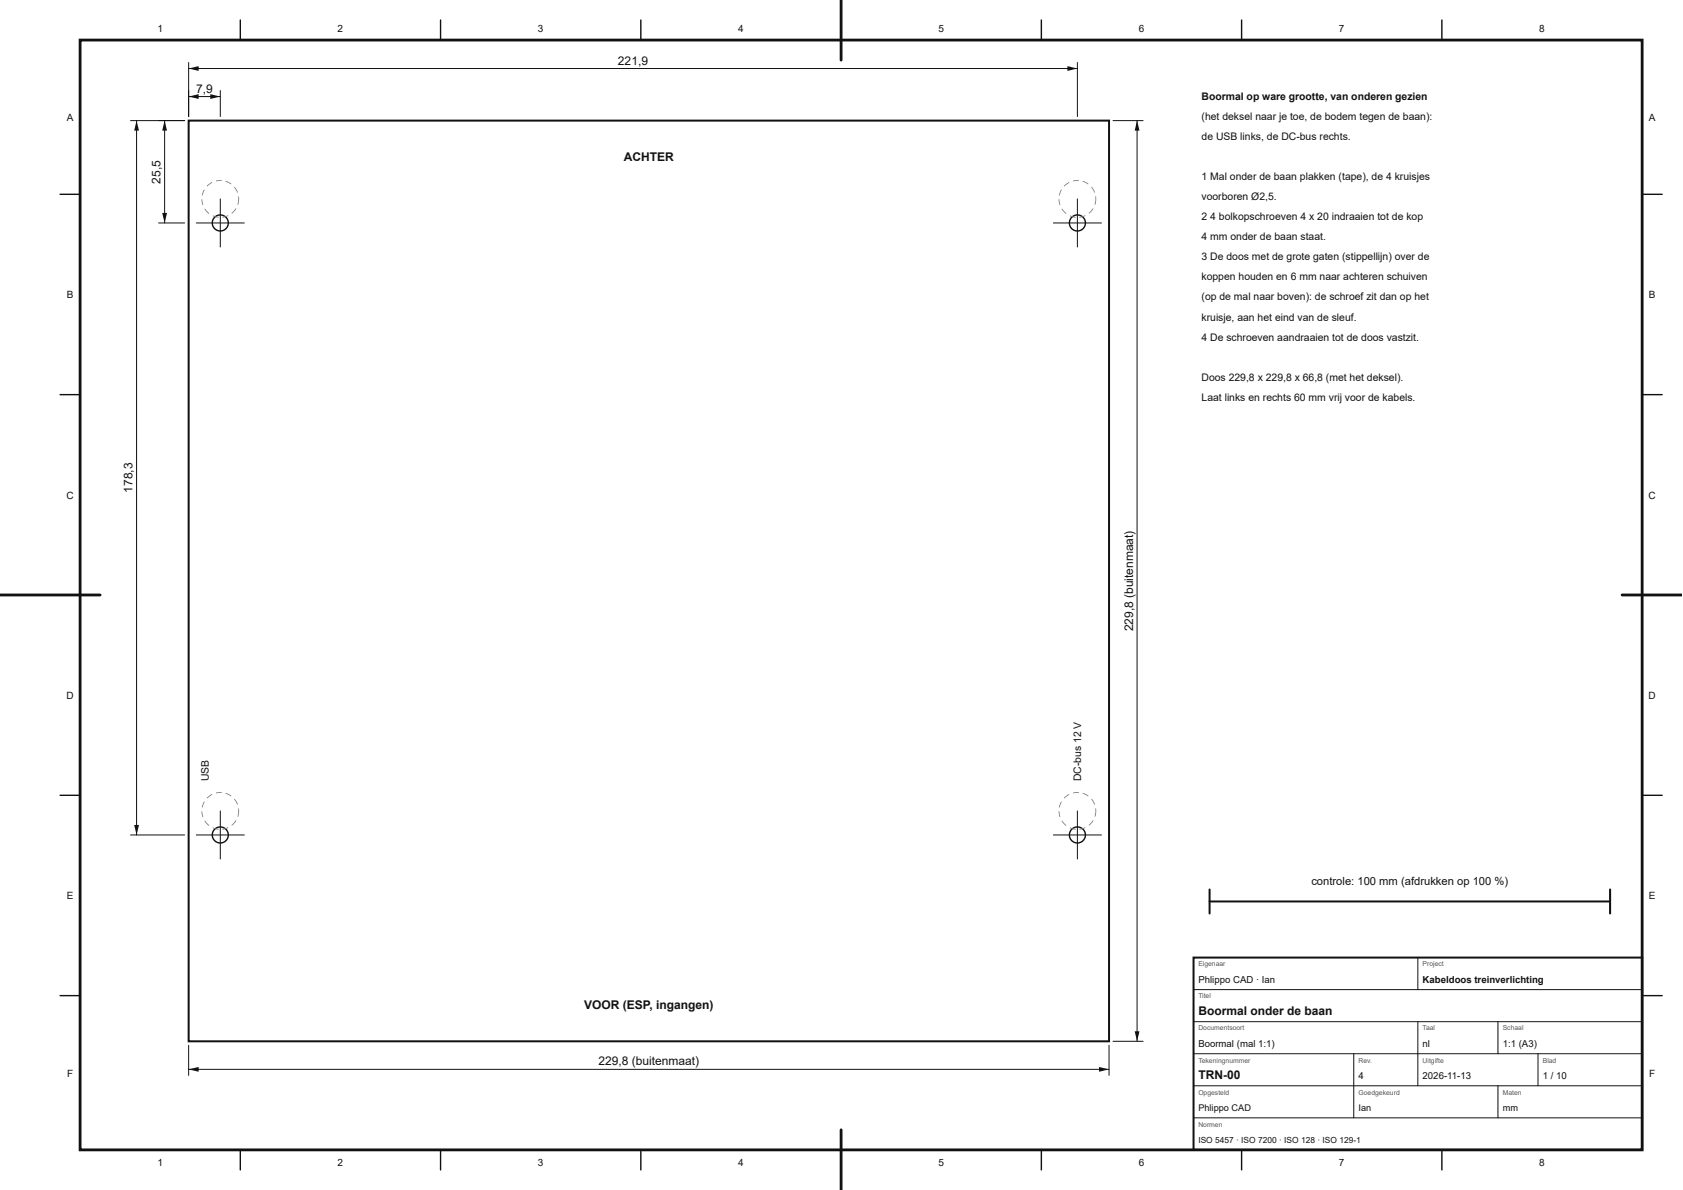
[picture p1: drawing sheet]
<svg xmlns="http://www.w3.org/2000/svg" width="420mm" height="297mm" viewBox="0 0 420 297" stroke-linecap="round" stroke-linejoin="round" font-family="sans-serif">
<defs><g id="words">
<g font-size="3" fill="#111">
<text x="154.3" y="16.1">221,9</text>
<text x="49" y="23.1">7,9</text>
<text x="155.7" y="40.1">ACHTER</text>
<text x="40.1" y="45.8" transform="rotate(-90 40.1 45.8)">25,5</text>
<text x="33.1" y="123" transform="rotate(-90 33.1 123)">178,3</text>
<text x="282.9" y="157.6" transform="rotate(-90 282.9 157.6)">229,8 (buitenmaat)</text>
<text x="145.9" y="251.9">VOOR (ESP, ingangen)</text>
<text x="299.2" y="253.4">Boormal onder de baan</text>
<text x="149.4" y="265.9">229,8 (buitenmaat)</text>
<text x="299.2" y="269.4">TRN-00</text>
</g>
<text font-size="2.8" fill="#111" x="327.4" y="221">controle: 100 mm (afdrukken op 100 %)</text>
<g font-size="2.6" fill="#111">
<text x="300" y="25">Boormal op ware grootte, van onderen gezien</text>
<text x="300" y="30">(het deksel naar je toe, de bodem tegen de baan):</text>
<text x="300" y="35">de USB links, de DC-bus rechts.</text>
<text x="300" y="45">1 Mal onder de baan plakken (tape), de 4 kruisjes</text>
<text x="300" y="50">voorboren Ø2,5.</text>
<text x="300" y="55">2</text>
<text x="300" y="60">4 mm onder de baan staat.</text>
<text x="302.2" y="55">4 bolkopschroeven 4 x 20 indraaien tot de kop</text>
<text x="300" y="65">3 De doos met de grote gaten (stippellijn) over de</text>
<text x="300" y="70">koppen houden en 6 mm naar achteren schuiven</text>
<text x="300" y="75">(op de mal naar boven): de schroef zit dan op het</text>
<text x="300" y="80">kruisje, aan het eind van de sleuf.</text>
<text x="300" y="85">4 De schroeven aandraaien tot de doos vastzit.</text>
<text x="300" y="95">Doos 229,8 x 229,8 x 66,8 (met het deksel).</text>
<text x="300" y="100">Laat links en rechts 60 mm vrij voor de kabels.</text>
<text x="52.1" y="195" transform="rotate(-90 52.1 195)">USB</text>
<text x="269.9" y="195" transform="rotate(-90 269.9 195)">DC-bus 12 V</text>
</g>
<g font-size="2.5" fill="#111">
<text x="39.3" y="8">1</text>
<text x="84.3" y="8">2</text>
<text x="134.3" y="8">3</text>
<text x="184.3" y="8">4</text>
<text x="234.3" y="8">5</text>
<text x="284.3" y="8">6</text>
<text x="334.3" y="8">7</text>
<text x="384.3" y="8">8</text>
<text x="16.7" y="30.2">A</text>
<text x="411.7" y="30.2">A</text>
<text x="16.7" y="74.5">B</text>
<text x="411.7" y="74.5">B</text>
<text x="16.6" y="124.5">C</text>
<text x="411.6" y="124.5">C</text>
<text x="16.6" y="174.5">D</text>
<text x="411.6" y="174.5">D</text>
<text x="16.7" y="224.5">E</text>
<text x="411.7" y="224.5">E</text>
<text x="16.7" y="268.7">F</text>
<text x="411.7" y="268.7">F</text>
<text x="39.3" y="291">1</text>
<text x="84.3" y="291">2</text>
<text x="134.3" y="291">3</text>
<text x="184.3" y="291">4</text>
<text x="234.3" y="291">5</text>
<text x="284.3" y="291">6</text>
<text x="334.3" y="291">7</text>
<text x="384.3" y="291">8</text>
</g>
<g font-size="2.4" fill="#111">
<text x="299.2" y="245.4">Phlippo CAD · Ian</text>
<text x="355.2" y="245.4">Kabeldoos treinverlichting</text>
<text x="299.2" y="261.4">Boormal (mal 1:1)</text>
<text x="355.2" y="261.4">nl</text>
<text x="375.2" y="261.4">1:1 (A3)</text>
<text x="339.2" y="269.4">4</text>
<text x="355.2" y="269.4">2026-11-13</text>
<text x="385.2" y="269.4">1 / 10</text>
</g>
<g font-size="2.3" fill="#111">
<text x="299.2" y="277.4">Phlippo CAD</text>
<text x="339.2" y="277.4">Ian</text>
<text x="375.2" y="277.4">mm</text>
</g>
<text font-size="2.1" fill="#111" x="299.2" y="285.4">ISO 5457 · ISO 7200 · ISO 128 · ISO 129-1</text>
<g font-size="1.7" fill="#555">
<text x="299.2" y="241.2">Eigenaar</text>
<text x="355.2" y="241.2">Project</text>
<text x="299.2" y="249.2">Titel</text>
<text x="299.2" y="257.2">Documentsoort</text>
<text x="355.2" y="257.2">Taal</text>
<text x="375.2" y="257.2">Schaal</text>
<text x="299.2" y="265.2">Tekeningnummer</text>
<text x="339.2" y="265.2">Rev.</text>
<text x="355.2" y="265.2">Uitgifte</text>
<text x="385.2" y="265.2">Blad</text>
<text x="299.2" y="273.2">Opgesteld</text>
<text x="339.2" y="273.2">Goedgekeurd</text>
<text x="375.2" y="273.2">Maten</text>
<text x="299.2" y="281.2">Normen</text>
</g>
</g></defs>
<path d="M47.1 30.1h229.8v229.8h-229.8z" fill="none" stroke="#111" stroke-width=".5"/>
<circle cx="269" cy="55.7" r="2" fill="none" stroke="#111" stroke-width=".35"/>
<path d="M263 55.7h12M269 49.7v12" fill="none" stroke="#111" stroke-width=".25"/>
<path d="M272.8 52l.2 .1-.2 .3-.9 .9-.1-.1zM269.5 54.1l1.4-.4 .1 .2-1.5 .4zM267.2 53.8l1.4 .3v.2l-1.5-.4zM265 52.2l.2-.1 1.1 1.1-.2 .2zM264.3 49.7h.2l.3 1.4-.2 .1zM264.9 47.3l.2 .1-.5 1.4h-.2zM265.6 46.4l1.3-1 .1 .2-1.3 .9zM267.9 45.1l1.5-.1-.1 .2-1.4 .1zM270.3 45.1l1.5 .8-.1 .1-1.4-.7zM272.4 46.7l.2-.1 .2 .3 .6 1.1-.2 .1zM273.5 49h.2v.7l-.2 1.4h-.2z" fill="#777"/>
<circle cx="269" cy="208.4" r="2" fill="none" stroke="#111" stroke-width=".35"/>
<path d="M263 208.4h12M269 202.4v12" fill="none" stroke="#111" stroke-width=".25"/>
<path d="M272.8 204.7l.2 .1-.2 .4-.9 .9-.1-.2zM269.5 206.9l1.4-.4 .1 .1-1.5 .5zM267.2 206.5l1.4 .4v.2l-1.5-.4zM265 204.9l.2-.1 1.1 1.2-.2 .1zM264.3 202.5h.2l.3 1.4-.2 .1zM264.9 200l.2 .1-.5 1.4h-.2zM265.6 199.2l1.3-1 .1 .2-1.3 .9zM267.9 197.8l1.5-.1-.1 .2-1.4 .1zM270.3 197.9l1.5 .7-.1 .2-1.4-.7zM272.4 199.5l.2-.1 .2 .3 .6 1.1h-.2zM273.5 201.8h.2v.6l-.2 1.5-.2-.1z" fill="#777"/>
<circle cx="55" cy="55.7" r="2" fill="none" stroke="#111" stroke-width=".35"/>
<path d="M49 55.7h12M55 49.7v12" fill="none" stroke="#111" stroke-width=".25"/>
<path d="M58.8 52l.2 .1-.2 .3-.9 .9-.1-.1zM55.5 54.1l1.4-.4 .1 .2-1.5 .4zM53.2 53.8l1.4 .3v.2l-1.5-.4zM51 52.2l.2-.1 1.1 1.1-.2 .2zM50.3 49.7h.2l.3 1.4-.2 .1zM50.9 47.3l.2 .1-.5 1.4h-.2zM51.6 46.4l1.3-1 .1 .2-1.3 .9zM53.9 45.1l1.5-.1-.1 .2-1.4 .1zM56.3 45.1l1.5 .8-.1 .1-1.4-.7zM58.4 46.7l.2-.1 .2 .3 .6 1.1-.2 .1zM59.5 49h.2v.7l-.2 1.4h-.2z" fill="#777"/>
<circle cx="55" cy="208.4" r="2" fill="none" stroke="#111" stroke-width=".35"/>
<path d="M49 208.4h12M55 202.4v12" fill="none" stroke="#111" stroke-width=".25"/>
<path d="M58.8 204.7l.2 .1-.2 .4-.9 .9-.1-.2zM55.5 206.9l1.4-.4 .1 .1-1.5 .5zM53.2 206.5l1.4 .4v.2l-1.5-.4zM51 204.9l.2-.1 1.1 1.2-.2 .1zM50.3 202.5h.2l.3 1.4-.2 .1zM50.9 200l.2 .1-.5 1.4h-.2zM51.6 199.2l1.3-1 .1 .2-1.3 .9zM53.9 197.8l1.5-.1-.1 .2-1.4 .1zM56.3 197.9l1.5 .7-.1 .2-1.4-.7zM58.4 199.5l.2-.1 .2 .3 .6 1.1h-.2zM59.5 201.8h.2v.6l-.2 1.5-.2-.1z" fill="#777"/>
<path d="M47.1 22.6v6.5M47.1 24.1h7.9M55 22.6v6.5" fill="none" stroke="#111" stroke-width=".25"/>
<g fill="#111">
<path d="M47.1 24.1l2.5-.6v1.2z"/>
<path d="M52.5 23.5l2.5 .6-2.5 .6z"/>
</g>
<path d="M47.1 15.6v13.5M47.1 17.1h221.9M269 15.6v13.5" fill="none" stroke="#111" stroke-width=".25"/>
<g fill="#111">
<path d="M47.1 17.1l2.5-.6v1.2z"/>
<path d="M266.5 16.5l2.5 .6-2.5 .6z"/>
</g>
<path d="M39.6 30.1h6.5M41.1 30.1v25.6M39.6 55.7h6.5" fill="none" stroke="#111" stroke-width=".25"/>
<g fill="#111">
<path d="M40.5 53.2h1.2l-.6 2.5z"/>
<path d="M41.1 30.1l.6 2.5h-1.2z"/>
</g>
<path d="M32.6 30.1h13.5M34.1 30.1v178.3M32.6 208.4h13.5" fill="none" stroke="#111" stroke-width=".25"/>
<g fill="#111">
<path d="M33.5 205.9h1.2l-.6 2.5z"/>
<path d="M34.1 30.1l.6 2.5h-1.2z"/>
</g>
<path d="M47.1 260.9v7.5M47.1 266.9h229.8M276.9 260.9v7.5" fill="none" stroke="#111" stroke-width=".25"/>
<g fill="#111">
<path d="M47.1 266.9l2.5-.6v1.2z"/>
<path d="M274.4 266.3l2.5 .6-2.5 .6z"/>
</g>
<path d="M277.9 30.1h7.5M283.9 30.1v229.8M277.9 259.9h7.5" fill="none" stroke="#111" stroke-width=".25"/>
<g fill="#111">
<path d="M283.3 257.4h1.2l-.6 2.5z"/>
<path d="M283.9 30.1l.6 2.5h-1.2z"/>
</g>
<path d="M298 239h112v48h-112zM302 225h100M302 222v6M402 222v6" fill="none" stroke="#111" stroke-width=".5"/>
<path d="M20 10h390v277h-390z" fill="none" stroke="#111" stroke-width=".7" stroke-linecap="butt"/>
<path d="M210 0v15M0 148.5h25M405 148.5h14.9M210 282v15" fill="none" stroke="#111" stroke-width=".7"/>
<g fill="none" stroke="#111" stroke-width=".35">
<path d="M60 5v5M110 5v5M160 5v5M210 5v5M260 5v5M310 5v5M360 5v5M15 48.5h5M410 48.5h5M15 98.5h5M410 98.5h5M15 148.5h5"/>
<path d="M410 148.5h5M15 198.5h5M410 198.5h5M15 248.5h5M410 248.5h5M60 287v5M110 287v5M160 287v5M210 287v5M260 287v5M310 287v5M360 287v5"/>
</g>
<path d="M354 239v8M298 255h112M298 247h112M354 255v16M374 255v8M298 279h112M298 271h112M298 263h112M338 263v16M374 271v8M384 263v8" fill="none" stroke="#111" stroke-width=".25"/>
<use href="#words"/>
</svg>
